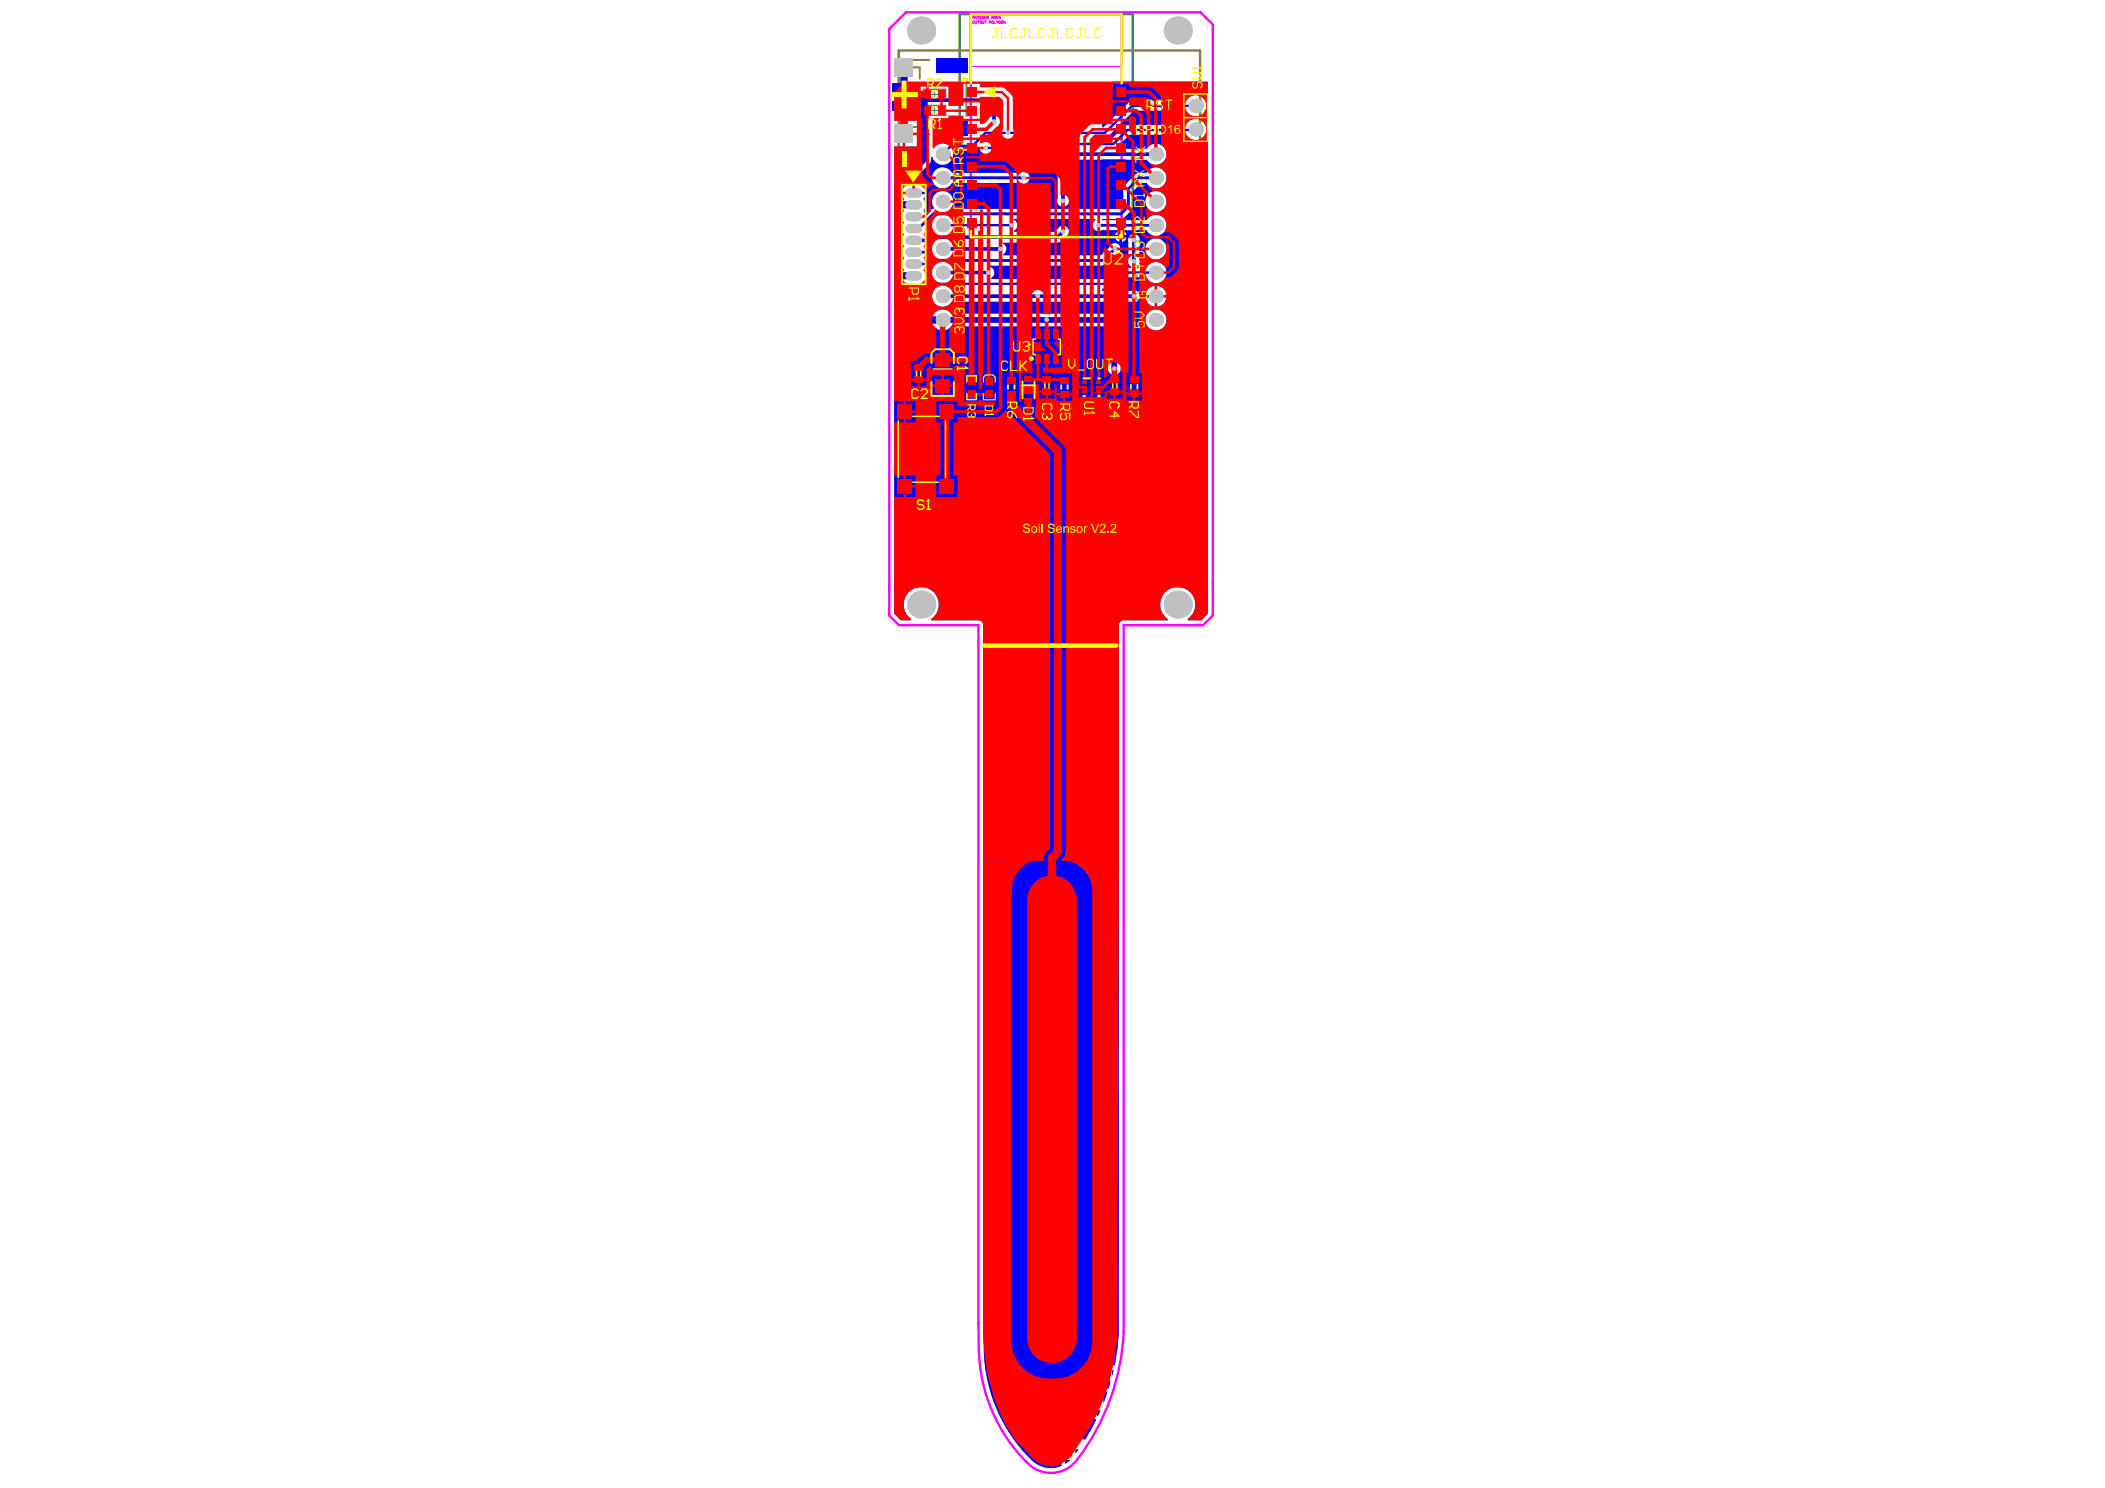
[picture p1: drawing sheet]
<svg xmlns="http://www.w3.org/2000/svg" width="297mm" height="210mm" viewBox="0 0 297 210" stroke-linecap="round" stroke-linejoin="round" font-family="sans-serif">
<g fill="none" stroke="#008000" stroke-width=".14">
<path d="M130.3 12.6h3.1v1.4h-3.1zM130.3 14.9h3.1v1.4h-3.1zM131.2 15.6h1.3M131.2 13.3h1.3M131.9 12.7v1.2M131.9 15v1.2M147.3 17.7h.7M147.6 17.4v.6M142 53h1.4v3.2h-1.4zM142.1 54.6h1.2M142.7 54v1.2M149.5 53h1.4v3.2h-1.4z"/>
<path d="M149.6 54.6h1.2M150.2 54v1.2M159.3 53h1.5v3.1h-1.5zM159.4 54.6h1.3M160 53.9v1.3"/>
</g>
<path d="M135.4 2h24.4v31.4h-24.4z" fill="none" stroke="#008000" stroke-width=".33"/>
<g fill="none" stroke="#f0f" stroke-width=".14">
<path d="M130.8 12.7h2.2v1.2h-2.2zM130.8 15h2.2v1.2h-2.2zM136.9 2h21.4v7.4h-21.4zM137.3 2.6l.1-.3 .1 .3M137.3 2.5h.2M137.5 3h-.2v.2h.2M137.6 3l.1 .3 .1-.1v-.2M137.8 2.3v.3l-.2-.3v.3M137.9 2.3h.3M137.9 3h.3M138 2.3v.3M138 3v.3"/>
<path d="M138.3 2.5h.1M138.3 3h.2l-.1 .3-.1-.1zM138.5 2.3h-.2v.3h.2M138.6 3l.1 .3 .1-.1v-.2M138.8 2.3v.3l-.2-.3v.3M138.9 3h.3M139.1 3v.3M139.2 2.3v.3l-.3-.3v.3M139.3 2.5h.2M139.3 2.6l.1-.3 .1 .3M139.6 3.2l.2-.1v-.1h-.2v.3M139.9 2.5h.3"/>
<path d="M139.9 2.6l.2-.3 .1 .3M139.9 3h.3l-.1 .3-.2-.1zM140.3 2.5h.1l.1-.1-.2-.1v.3M140.3 3v.3h.2M140.4 2.5l.1 .1M140.6 2.5h.1M140.6 3l.1 .1M140.7 3.1v.2M140.8 2.3h-.2v.3h.2M140.8 3l-.1 .1M140.9 2.5h.3M140.9 2.6l.2-.3 .1 .3"/>
<path d="M141.2 3h-.3l.1 .3 .2-.1v-.1h-.1M141.3 3h.2l-.1 .3-.1-.1zM141.8 3v.3l-.2-.3v.3M142.1 53.5h1.2v2.2h-1.2zM149.6 53.5h1.2v2.2h-1.2zM153.2 55.1h-.3v.3h.3M153.2 53.8h-.3v.3h.3M153.2 54.5h-.3v.3h.3M154.9 55.1h.3v.3h-.3zM154.9 53.8h.3v.3h-.3zM154.9 54.5h.3v.3h-.3zM154.9 53.8v-.3h-1.7v2.2h1.7v-.3"/>
<path d="M154.9 54.1v1M159.4 53.4h1.3v2.3h-1.3z"/>
<circle cx="153.6" cy="54" r=".2"/>
</g>
<path d="M125.5 4h.1M125.5 4v82.8l1.3 1.4h11.3v98.4M127.8 1.8h.1M127.8 1.8l-2.3 2.2M137 2h21.3v31.4h-21.3zM169.4 1.7l-41.6 .1M169.4 1.7h.1M169.4 1.7l1.7 1.8v83.3l-1.3 1.4h-11.2v99.7a31.8 31.8 0 0 1-7.1 18.5 4.6 4.6 0 0 1-6.6-.2M138.1 186.6v3.5M138.1 186.6v.1M138.1 186.7h.1M138.1 190.3a23.2 23.2 0 0 0 6.9 16" fill="none" stroke="#f0f" stroke-width=".33"/>
<path d="M129.8 16.3v1.6h-3.3v1.1h4.6M131.1 8.4h-4.6v1.1h3.3v1.6M136.4 11.1v5.2" fill="none" stroke="#808000" stroke-width=".27"/>
<path d="M126.8 7.1h42.5v75.6h-42.5z" fill="none" stroke="#808000" stroke-width=".33"/>
<path d="M138.9 91.1h18.6" fill="none" stroke="#808000" stroke-width=".66"/>
<g fill="none" stroke="#808000" stroke-width=".14">
<path d="M134.6 34h1.3v.6l-.2 .3h-.9l-.2-.3zM135.3 35.3h.4l.2 .2v.5l-.2 .2h-.2l-.2-.2zM135.3 35.3l-.5 .4-.2 .5M159.8 29.2h.1M159.8 34h1.3v.7l-.2 .2h-.9l-.2-.2zM159.8 27.6h1.3v.7l-.2 .2h-.9l-.2-.2zM159.8 30.7h1.3v.6l-.2 .2h-.9l-.2-.2zM159.8 37.5h1.3v.6l-.2 .2h-.9l-.2-.2zM159.8 20.7v.9M159.8 21.1h1.3M159.8 22l1.3 .9M159.8 29.2h1.3"/>
<path d="M159.8 25.6l1.4 .9M160 32l-.2 .2v.4l.2 .3h.2l.9-.9v.9M160 35.3l-.2 .3v.4l.2 .2h.2M160 29l-.2 .2M160.2 36.2h.1M160.5 36l-.3 .2M160.5 35.8v.2M160.7 24.3v.6l-.2 .3h-.4l-.3-.3v-.6h1.4M160.7 24.7l.5 .5M160.9 35.3l.2 .3v.4l-.2 .2h-.2l-.2-.2M161.1 29v.4M161.1 39.4h-1.3l.7-.6v.9"/>
<path d="M161.1 22l-1.3 .9M161.2 25.6l-1.4 .9M159.8 45.6h.9l.4 .4-.4 .5h-.9M160.4 41.9v.4h.4l.3-.2v-.5l-.3-.2h-.8l-.3 .2v.5l.3 .2M160.9 44.3l.2 .2v.4l-.2 .2h-.4l-.3-.2 .3-.6h-.7v.8"/>
</g>
<path d="M127.2 21.2h.7v2.3h-.7z" fill="#808000"/>
<path d="M126.9 10.3h1.1M127.4 9.8v1.1" fill="none" stroke="#808000" stroke-width=".33"/>
<path d="M125.8 13h1.6v-1.6h.7v1.6h1.6v.7h-1.6v1.6h-.7v-1.6h-1.6z" fill="#808000"/>
<g fill="none" stroke="#808000" stroke-width=".14">
<path d="M135.5 19.7v.6l-.2 .2h-.5l-.2-.2v-.6h1.3M134.6 27.3h1.3v.6l-.2 .3h-.9l-.2-.3zM134.6 28.8l.2-.2h.9l.2 .2v.5l-.2 .2h-.9l-.2-.2zM134.6 22.3v.9M134.6 22.7h1.3M134.7 25.5l.3-.2h.8l.2 .2v.5l-.2 .2h-.8l-.3-.2zM134.7 30.7h1.3v.7l-.2 .2h-.8l-.3-.2zM134.7 37.3h1.3v.6l-.2 .2h-.8l-.3-.2zM134.7 38.6v.9h.3l.8-.9h.2M135.4 24v.9M135.5 20.1l.4 .4M135.7 21l.2 .2v.4l-.2 .2h-.2l-.2-.2v-.4l-.3-.2h-.2l-.2 .2v.4l.2 .2"/>
<path d="M135.8 32l.2 .2v.5l-.2 .2h-.4l-.2-.2 .2-.7h-.7v.9M136 24h-.8l-.5 .4 .5 .5h.8M134.7 40.3h1.3v.7l-.2 .2h-.8l-.3-.2zM134.7 44.8h.9l.4 .4-.4 .4h-.9M135 43.4l-.3 .3v.4l.3 .2h.2M135 46.1l-.3 .2v.4l.3 .3h.2M135.2 44.3h.1M135.2 47h.1M135.4 41.8l.2-.2h.2l.2 .2v.5l-.2 .2h-.2l-.2-.2M135.4 41.8l-.2-.2h-.2l-.3 .2v.5l.3 .2h.2l.2-.2M135.4 41.8v.5M135.4 43.9v.2"/>
<path d="M135.4 46.5v.2M135.4 44.1l-.2 .2M135.4 46.7l-.2 .3M135.8 43.4l.2 .3v.4l-.2 .2h-.2l-.2-.2M135.8 46.1l.2 .2v.4l-.2 .3h-.2l-.2-.3"/>
</g>
<path d="M127.4 16.4v1.1" fill="none" stroke="#808000" stroke-width=".33"/>
<g fill="#00f">
<path d="M150.1 206.1l.2-.1h.8l-.8 .5v-.3z"/>
<path d="M152.7 203.7l.1-.2-.1 .3z"/>
<path d="M151.7 204.5l.1-.1 .4 .1-.5 .6z"/>
<path d="M154.7 198.7h.2l.4 .3-.4 .8-.2-.2z"/>
<path d="M155.8 196.3l.5 .1-.6 1.6v-1.5z"/>
<path d="M157.2 193.1l-.3 1.3v-1z"/>
<path d="M127.4 18.9h.3v1.8h1.7v1.3l-3.1 3.1-.1-.1v-4.3h1.2z"/>
<path d="M138.7 120.7h19.2v67.3l-.2 2.2-.4 2.4-.5 .2-.3 .3-.1 .3v1l.3 .4-.2 1.1a.86 .86 0 0 0-1.3 .8v1.4l-.1 .1h-.2a.57 .57 0 0 0-.7 .5l.1 1.1 .4 .5-1.6 2.8h-.4a.84 .84 0 0 0-.5 .7l-.2 .1a.64 .64 0 0 0-.8 .6l.1 .8-.1 .2a1.6 1.6 0 0 0-1.3 .1 .78 .78 0 0 0-.1 1v.2a4 4 0 0 1-4.5-1.1 22.5 22.5 0 0 1-6.5-15.6z"/>
<path d="M127.7 39.9h.1a2.64 2.64 0 0 0 2.5-.2l.2-.1a2.01 2.01 0 0 0 1.3 1.1v.1a1.52 1.52 0 0 0 .3 2.2 1.52 1.52 0 0 0 2.2-.4h24.7v4.4h11.5v39.5l-1 1h-1.9v-.2a2.48 2.48 0 0 0 .5-3.7 2.48 2.48 0 0 0-3.8 0 2.48 2.48 0 0 0 .5 3.7l-.1 .2h-6.1a.68 .68 0 0 0-.7 .7v33.2h-18.9v-.4l-.3-.3v-32.5a.68 .68 0 0 0-.6-.7h-6.7v-.2a2.48 2.48 0 0 0 .5-3.7 2.48 2.48 0 0 0-3.8 0 2.48 2.48 0 0 0 .5 3.7l-.1 .2h-1.4l-.9-1v-42.1h.1l1.5 1.4 .5 .3h3.6a1.48 1.48 0 0 0 2.3-.1h21.5l.6 .7v5.3a.91 .91 0 0 0 .9 .9 .91 .91 0 0 0 1-.9l-.1-5.9-.2-.4-1.2-1.2-.4-.2-22.1-.1a1.48 1.48 0 0 0-2.3-.1h-3l-1.2-1.3z"/>
<path d="M142.7 30.9h11.9v.1a.83 .83 0 0 0-.3 1.2 .83 .83 0 0 0 1.1 .3h2.2l.1 .1-.3 .6h.8v.1h.1v.8l.5-.2h.2v3.9h-1.5l-1.6 1.6h-16v-.2a.86 .86 0 0 0 .4-1 .86 .86 0 0 0-.8-.6l.1-.1h16.1l.5-.3 1.3-1.3a.84 .84 0 0 0 .4-1.4 .84 .84 0 0 0-1.4 .4l-1.1 1.1h-13.8l-.1-.1a.84 .84 0 0 0 .5-1 .84 .84 0 0 0-.8-.6l8-.1a1.86 1.86 0 0 0 1.1-.7 .84 .84 0 0 0 .3-1.4 .84 .84 0 0 0-1.4 .3l-.3 .3h-5.8v-.2a.84 .84 0 0 0 .5-.9 .84 .84 0 0 0-.9-.7zM157.4 33.5a.76 .76 0 0 0 .6 .6v-.6z"/>
<path d="M157 11.5h13.5v37.3l-.5 .6h-11.8l-.1-3.3-.2-.4-1.2-1.2a1.27 1.27 0 0 0-1.2-.3v-1.6h4.2a.84 .84 0 0 0 1.2-.8 .84 .84 0 0 0-1.2-.8h-4.2v-.3h1l1.6-1.6h3.7a1.5 1.5 0 0 0 2.3 .5 1.5 1.5 0 0 0 0-2.3 1.5 1.5 0 0 0-2.3 .5h-1.4v-.2a.81 .81 0 0 0 .4-1.1v-2.3a.84 .84 0 0 0-.8-1.2 .84 .84 0 0 0-.8 1.2v2.3a.81 .81 0 0 0 .4 1.1v.2h-2.1l-1.6 1.6h-.4v-1.9l.4-.1 .3-.2 1.3-1.3a.84 .84 0 0 0 .4-1.4 .84 .84 0 0 0-1.4 .4l-.8 .8h-.2v-3.2h2.1l.1 .1-.3 .6h1.6l-.2-.5-.3-.2h3.3a1.5 1.5 0 0 0 2.3 .4 1.5 1.5 0 0 0 0-2.3 1.5 1.5 0 0 0-2.3 .5h-6.3v-.2h2.7l.5-.2 1.2-1.3v-2.5l1.1-1.1h.8a1.5 1.5 0 0 0 2.3 .5 1.5 1.5 0 0 0 0-2.4 1.5 1.5 0 0 0-2.3 .5h-1.3l-1.8 1.7-.2 .5v2.2l-.6 .7h-2.4v-7h6.3a1.5 1.5 0 0 0 2.3 .4 1.5 1.5 0 0 0 0-2.3 1.5 1.5 0 0 0-2.3 .4h-4.2l-.1-.2 1.9-1.8h8a1.51 1.51 0 0 0 2.3 .4 1.51 1.51 0 0 0-.1-2.3 1.51 1.51 0 0 0-2.3 .6h-8.2l-.5 .2-1.8 1.7h-1.3v-.2h.7l.2-.2 3.6-3.6h7.4a1.51 1.51 0 0 0 2.3 .5 1.51 1.51 0 0 0 0-2.4 1.51 1.51 0 0 0-2.3 .5l-7.9 .1-3.8 3.7-.2-.1v-4l1.6-1.8-.3-.2v-.2zM161.6 28.4a1.5 1.5 0 0 0 3 0 1.5 1.5 0 0 0-3 0zM158.3 33.5v.6a.76 .76 0 0 0 .7-.6zM157.4 33.5a.76 .76 0 0 0 .6 .6v-.6zM161.6 35.1a1.5 1.5 0 0 0 3 0 1.5 1.5 0 0 0-3 0zM163.3 40.3v1.3h1.3a1.45 1.45 0 0 0-1.3-1.3zM162.1 40.7l-.3 .3-.2 .6h1.3v-1.3l-.5 .2zM163.3 42v1.3a1.45 1.45 0 0 0 1.3-1.3zM161.6 42a1.45 1.45 0 0 0 1.3 1.3v-1.3zM161.6 45.1a1.5 1.5 0 0 0 3 0 1.5 1.5 0 0 0-3 0z"/>
<path d="M131.4 22.1h.2a1.52 1.52 0 0 0 1.9 1.1 1.52 1.52 0 0 0 1-1.9h2.7l.5-.2 .4-.4h.2a.82 .82 0 0 0 .3 .9 .82 .82 0 0 0 1 0 1.25 1.25 0 0 0 1.4-.6h9.2v.2a1.98 1.98 0 0 0-1 1.2v5.6a.84 .84 0 0 0 .8 1.2 .84 .84 0 0 0 .8-1.2v-5.3l.2-.2h8v3.4l-.4 .4-.1 .3v2.2l-.6 .7h-23.6l-.1-.2a1.49 1.49 0 0 0-.2-2 1.49 1.49 0 0 0-2 0 1.49 1.49 0 0 0-.2 2l-.1 .2a1.43 1.43 0 0 0-1 .7l-.2-.1-.2-.4a1.21 1.21 0 0 0 0-1.6l.3-.7h-1.7v-.2h-.1v-1.1h-.4l-.1-.2 2.8-2.8a1.17 1.17 0 0 0 .3-1zM132 24a1.5 1.5 0 0 0 .1 2.3 1.5 1.5 0 0 0 2.2-.5h9.7a.84 .84 0 0 0 1.3-.7 .84 .84 0 0 0-1.3-.7h-9.7a1.5 1.5 0 0 0-2.3-.4zM129.1 26.1v1h1.5a1.22 1.22 0 0 0-1.5-1z"/>
</g>
<path d="M128.9 32.2h.7M128.9 35.6h1.8l1.1 1.1M159.2 26.6v2.5l-1 1.1" fill="none" stroke="#00f" stroke-width=".39"/>
<path d="M159.1 18.3l-2 2M128.9 37.2h1.7l.6 .6v1.6l.6 .6M134.2 20.6l-1.2 1.2M139.1 20.9h1M142.8 31.7l-.1 .1M157.8 38.5l-.4 .3" fill="none" stroke="#00f" stroke-width=".33"/>
<path d="M139.7 14.1l.6 .6v2.5M131.7 33.5l-.4 .4M150 32.7l-.8 .8M150.7 21.8l-.7 .6v5.9M160 33.9v3" fill="none" stroke="#00f" stroke-width=".5"/>
<path d="M126.7 26.1v17.2M126.7 38.8v.1M126.7 28.9h.1" fill="none" stroke="#00f" stroke-width="1"/>
<path d="M157.2 46.3v5.7" fill="none" stroke="#00f" stroke-width=".8"/>
<circle cx="127.6" cy="18.9" r=".5" fill="#00f"/>
<path d="M133 38.5h6.5M133 35.1h8.2" fill="none" stroke="#00f" stroke-width=".5"/>
<path d="M142.2 18.7h9.8M157.8 38.5h5.3" fill="none" stroke="#00f" stroke-width=".33"/>
<path d="M156 45.1l1.2 1.2" fill="none" stroke="#00f" stroke-width=".8"/>
<path d="M155 31.8h8.1M160.7 25.1h2.4" fill="none" stroke="#00f" stroke-width=".39"/>
<path d="M127.6 9.5v2.9M126.7 28.9h2.2M126.7 38.9h2.2M130.4 22.4l-3.7 3.7M126.7 43.3l1.8 1.8" fill="none" stroke="#00f" stroke-width="1"/>
<circle cx="127.6" cy="9.5" r=".5" fill="#00f"/>
<path d="M127.6 12.4h1l1.8 1.7v8.3M127.6 15v3.9M128.5 45.1h4.5" fill="none" stroke="#00f" stroke-width="1"/>
<path d="M142.2 18.7h-3.1l-1.9 1.9h-3M159.1 18.3h9.6M168.7 14.9h-9l-3.8 3.8h-7.5M133 31.8h9.7M157.1 20.3h-16.4l-.6 .6M157.4 38.8l-1.2 1.2h-24.4" fill="none" stroke="#00f" stroke-width=".33"/>
<path d="M133 25.1h11.5M157.3 35.1l-1.6 1.6h-23.9M158.2 30.2h-26.5l-2.1 2M160.7 25.1l-1.5 1.5" fill="none" stroke="#00f" stroke-width=".39"/>
<path d="M130.4 14.1h9.3M128.9 33.9h2.4M131.7 33.5h17.5M150.7 21.8h12.4M133 41.8h27" fill="none" stroke="#00f" stroke-width=".5"/>
<path d="M133 45.1h23" fill="none" stroke="#00f" stroke-width=".8"/>
<path d="M142.4 91.6h12.6v15.2h-12.6z" fill-rule="evenodd" fill="#00f"/>
<g fill="#c0c0c0">
<circle cx="146.4" cy="41.7" r=".33"/>
<circle cx="147.7" cy="45.1" r=".33"/>
<circle cx="144.5" cy="25.1" r=".33"/>
<circle cx="158.2" cy="33.3" r=".33"/>
<circle cx="160" cy="41.8" r=".33"/>
<circle cx="157.3" cy="35.1" r=".33"/>
<circle cx="150" cy="28.3" r=".33"/>
<circle cx="150" cy="32.7" r=".33"/>
<circle cx="160" cy="36.9" r=".33"/>
<circle cx="155" cy="31.8" r=".33"/>
<circle cx="160" cy="33.9" r=".33"/>
<circle cx="140.3" cy="17.2" r=".33"/>
<circle cx="142.2" cy="18.7" r=".33"/>
<circle cx="139.1" cy="20.9" r=".33"/>
<circle cx="142.7" cy="31.8" r=".33"/>
<circle cx="141.2" cy="35.1" r=".33"/>
<circle cx="139.5" cy="38.5" r=".33"/>
<circle cx="157.2" cy="52" r=".33"/>
<circle cx="168.7" cy="18.3" r="1"/>
<circle cx="168.7" cy="14.9" r="1"/>
</g>
<path d="M128.4 35.6h1.1M128.4 32.2h1.1M128.4 27.2h1.1" fill="none" stroke="#c0c0c0" stroke-width="1.3"/>
<g fill="#c0c0c0">
<circle cx="133" cy="35.1" r=".99"/>
<circle cx="133" cy="21.8" r=".99"/>
</g>
<path d="M128.4 38.9h1.1M128.4 30.6h1.1M128.4 28.9h1.1M128.4 33.9h1.1" fill="none" stroke="#c0c0c0" stroke-width="1.3"/>
<g fill="#c0c0c0">
<path d="M126.2 17.6h2.7v2.6h-2.7z" fill-rule="evenodd"/>
<path d="M126.2 8.2h2.7v2.6h-2.7z" fill-rule="evenodd"/>
</g>
<g fill="#c0c0c0">
<circle cx="133" cy="45.1" r=".99"/>
<circle cx="133" cy="41.8" r=".99"/>
<circle cx="133" cy="31.8" r=".99"/>
<circle cx="133" cy="28.4" r=".99"/>
<circle cx="133" cy="25.1" r=".99"/>
<circle cx="166.2" cy="85.3" r="1.97"/>
</g>
<path d="M128.4 37.2h1.1" fill="none" stroke="#c0c0c0" stroke-width="1.3"/>
<g fill="#c0c0c0">
<circle cx="133" cy="38.5" r=".99"/>
<circle cx="166.2" cy="4.3" r="1.97"/>
<circle cx="163.1" cy="35.1" r=".99"/>
<circle cx="163.1" cy="21.8" r=".99"/>
<circle cx="130" cy="85.3" r="1.97"/>
<circle cx="163.1" cy="41.8" r=".99"/>
<circle cx="163.1" cy="45.1" r=".99"/>
<circle cx="163.1" cy="28.4" r=".99"/>
<circle cx="163.1" cy="31.8" r=".99"/>
<circle cx="163.1" cy="25.1" r=".99"/>
<circle cx="130" cy="4.3" r="1.97"/>
<circle cx="163.1" cy="38.5" r=".99"/>
</g>
<g fill="#00f">
<path d="M125.9 14.4h3.3v1.3h-3.3z" fill-rule="evenodd"/>
<path d="M125.9 11.7h3.3v1.3h-3.3z" fill-rule="evenodd"/>
<path d="M132.2 17.1h4.4v2.1h-4.4z" fill-rule="evenodd"/>
<path d="M132.2 8.2h4.4v2.1h-4.4z" fill-rule="evenodd"/>
</g>
<g fill="#f00">
<path d="M142.4 123.2l.4-.4h.5l-.9 2.2z"/>
<path d="M142.1 121.2h4.2l-.9 .4v-.2l.2-.1h-.3l-.4 .4-.5 .3-2.3 2z"/>
<path d="M151 121.2l6.9 .2-.3 67.7a35.1 35.1 0 0 1-2.6 10l-1.7 3.1-2.2 3.4-1.5 1a3.7 3.7 0 0 1-3.8-.8l-1.1-1.1a16.4 16.4 0 0 1-4-6.5l-.4-.9-1-3.4-.4-2.7-.2-2.6h3.9v1.9l.3 .3v.5l.5 .5v.5l.9 .8v.2h.1l.7 .7h.3a6.7 6.7 0 0 0 6.9-.5l1.3-1.7 .5-1.5 .2-1.5v-63.8l-.5-1.3-.8-1.4-1-.5z"/>
<path d="M157.4 11.6h13.1v38.8h-9.7v-8.3l.1-.3-.1-.4v-4.2a.84 .84 0 0 0-.8-1.2 .84 .84 0 0 0-.8 1.2v4.2v.4v.3v8.3h-3.4v-15.5l.1-.1 .7 .7a.8 .8 0 0 0 1.1 .3h4.1a1.49 1.49 0 0 0 2.1 .6 1.49 1.49 0 0 0 .5-2.1v-.2h.2l.4 .4v2.9l-.4 .4h-.2a1.5 1.5 0 0 0-2.2-.5 1.5 1.5 0 0 0 0 2.3 1.5 1.5 0 0 0 2.2-.5h.5a2.23 2.23 0 0 0 1.4-1.2v-3.7a2.23 2.23 0 0 0-1.2-1.4h-.7l-.1-.2a1.49 1.49 0 0 0-.3-2.1 1.49 1.49 0 0 0-2.1 .4h-.2v-1.5l.2-.1a1.5 1.5 0 0 0 2.6-.4 1.5 1.5 0 0 0-1.8-1.9l-.7-.6 .2-.2a1.5 1.5 0 0 0 2.4-.8 1.5 1.5 0 0 0-1.9-1.8l-.4-.4 .1-.1a1.5 1.5 0 0 0 2-.6 1.5 1.5 0 0 0-.5-2v-6.6a2.66 2.66 0 0 0-1.5-1.6l-3.1-.1v-.4h-1.9zM167.2 14.9a1.52 1.52 0 0 0 3 0 1.52 1.52 0 0 0-3 0zM167.2 18.3a1.52 1.52 0 0 0 3 0 1.52 1.52 0 0 0-3 0zM163.3 40.3v1.3h1.3a1.45 1.45 0 0 0-1.3-1.3zM162.1 40.7l-.3 .3-.2 .6h1.3v-1.3l-.5 .2zM163.3 42v1.3a1.45 1.45 0 0 0 1.3-1.3zM161.6 42a1.45 1.45 0 0 0 1.3 1.3v-1.3zM161.6 45.1a1.5 1.5 0 0 0 3 0 1.5 1.5 0 0 0-3 0z"/>
<path d="M126.2 13l1.6-1.5h41.6l1.1 1v9.8h-5.9v-.2a1.49 1.49 0 0 0-.7-1.6l-.1-6.8a2.66 2.66 0 0 0-1.7-1.5h-2.8v-.4h-2.3v2.3h2.3v-.4h2.5l.5 .6v6.2l-.3 .3-.2-.1v-4.6a2.17 2.17 0 0 0-2.5-1.3v-.3h-2.3v2.3h2.3v-.4h.7l.3 .3v2.4l-.2 .1-.8-.8v-1.3h-2.3v.4l-3.1 .1-1.3 1.3-.2 .5v33.9h-.2v2.7h1.7v-2.7h-.1v-33.6l.7-.7h2.5v.4h1.3l.2 .2-.1 .1h-1.4v.5h-1.2l-1.3 1.2-.2 .5v9.4l-.1 .5 .1 .5v21h-.1v2h1.7l.2-.1 .1 .1v-.2h2.2v-2.5h-.2a1.09 1.09 0 0 0-1-1.5 .91 .91 0 0 0-.9 .9l-.1 1.1-.2 .2h-.2v-18.4l.1-.1 .8 .9a.81 .81 0 0 0 1 .1h1.3v11.2h.2v5.6h-.3v2.8h2.2v-2.8h-.3v-5.6h9.7v39.5l-1 1h-1.9v-.2l.4-.3a2.48 2.48 0 0 0-.2-3.6 2.48 2.48 0 0 0-3.6 .4 2.48 2.48 0 0 0 .6 3.5l-.1 .2h-6.1a.68 .68 0 0 0-.7 .7v33.2h-8.1l-.1-.1 .5-.6 .2-.5v-56.6l-.1-.3-.2-.4-4.1-4.1v-1.4h.2v-1.8h-2.1v1.1h-.2l-.1-.1v-4h-.3v-20.4a.75 .75 0 0 0 0-.8v-6.3h.1a.83 .83 0 0 0 1.3 .7h3.3l.1 .1v18.4l-.2 .1-.9-.2v-2.1a.84 .84 0 0 0-.8-1.2 .84 .84 0 0 0-.7 1.2l-.1 6.2h1.3a1.08 1.08 0 0 0 .6 1.1l-.1 .1h-1.8v2.3h.1v.8h-1.6v1.8h2.1v-.2h.4v.9h2.2v-.8l.3-.1v1.2h2.2v-2.8h-2.2v.2h-.3v-.2h-1.6v-.8h.3v-1.1h.4v1.1h1.9v-2.3h-.1l-1-1.1 .1-.1h1v-2.3h-.2v-12.4l.2-.1a.83 .83 0 0 0 .8-.3 .83 .83 0 0 0 .2-.9v-3.6a.84 .84 0 0 0-.2-.9 .84 .84 0 0 0-.8-.3l-.2-.1v-1.8a1.53 1.53 0 0 0-1.1-1.2h-3.6l-.1-.1a.84 .84 0 0 0-1.2 .8h-.1l-.1-.8-.2-.3-1.3-1.2-3.6-.1v-.4h-2v-.3h2v-.4h.3a.84 .84 0 0 0 1.3-.7 .84 .84 0 0 0-1.3-.7h-.3v-.5h-2.4v.5a1.39 1.39 0 0 0-.9 1.7h-.2l-.3-.3a1.49 1.49 0 0 0-1.1-1.3 1.49 1.49 0 0 0-1.6 .7l-.2-.1v-4.2h2.2v-.4h2.1v.5h2.4v-2.3h-2.4v.4h-2.1v-2.7h-2.7v1.1h-.2v.2h-1v3.2h.3v7.8l.2 .5 .5 .6 .3 .2h.5l.1 .2-.1 .1-.5 .2-.5 .5-.2-.2a1.28 1.28 0 0 0-1.4-.5v1.1h-.2v.2h-1.6l.3 .7a1.19 1.19 0 0 0 0 1.6 1.19 1.19 0 0 0 0 1.7 1.19 1.19 0 0 0 0 1.7 1.19 1.19 0 0 0 0 1.6 1.19 1.19 0 0 0 0 1.7 1.19 1.19 0 0 0 0 1.7 1.17 1.17 0 0 0-.3 1.3 1.17 1.17 0 0 0 1.1 .7 1.84 1.84 0 0 0 2.1-.6 1.2 1.2 0 0 0-.2-1.4 1.19 1.19 0 0 0 0-1.7 1.19 1.19 0 0 0 0-1.7 1.19 1.19 0 0 0 0-1.6 1.19 1.19 0 0 0 0-1.7l.1-.2h.3a2.24 2.24 0 0 0 1.2-1.4v-.2l.1-.1a1.48 1.48 0 0 0 2.4-.4h.8h.2l.4-.3h.1v1.1h2.4v-.4h.2l.2 .2v8.4l-.1 .4 .1 .3v14h-.1v2l-.1 .1h-.4v-2.1h-.1v-20.3h.3v-2.3h-2.4v2.3h.3v17.3h-1.6v-.5h-.7v-3a1.49 1.49 0 0 0 .2-2.2 1.49 1.49 0 0 0-2.2 0 1.49 1.49 0 0 0 .2 2.2v3h-.6v.5h-.7l-.5 .1-1 1h-.8v2.5h2.2v-1.3l.5-.5h.3v.5h3.1v-.5h1.6v1.2h-.1v3.8h2l.1-.2h.4v.2h1.8v.6l-.1 .1h-5.2v-.7h-3v3h.6v7.5h-.6v3h3v-3h-.6v-7.5h.6v-.8h5.5l.6-.2 .6-.7h.2l6.2 6.2v55.6l-.5 .5a1.39 1.39 0 0 0-.4 1.2h-8.6v-33.2a.68 .68 0 0 0-.6-.7h-6.7v-.2a2.48 2.48 0 0 0 .5-3.7 2.48 2.48 0 0 0-3.8 0 2.48 2.48 0 0 0 .5 3.7l-.1 .2h-1.4l-.9-1v-16.4h1.3v-3h-1.3v-7.5h1.3v-3h-1.3v-35.9h1.2v-3.7h-1.2zM129.9 12.2v.9h.8v-.9zM167.2 14.9a1.52 1.52 0 0 0 3 0 1.52 1.52 0 0 0-3 0zM135.9 17.1v2.3h2.4v-.4l1.2-.1 1.1-1a.84 .84 0 0 0 .3-1.3 .84 .84 0 0 0-1.4 .3l-.6 .6h-.6v-.4zM127.7 17v1.7h1.7v-1.7zM135.9 11.8v2.3h2.4v-.4h2.8l.5 .5v4.1a.84 .84 0 0 0 .6 1.3 .84 .84 0 0 0 .7-1.3v-4.4a2.42 2.42 0 0 0-1.3-1.5l-3.3-.1v-.5zM167.2 18.3a1.52 1.52 0 0 0 3 0 1.52 1.52 0 0 0-3 0zM127.7 19v1.7h1.7v-1.7zM127.6 26.4l-.3 .7h1.5v-1a1.38 1.38 0 0 0-1.2 .3zM131.5 31.8a1.5 1.5 0 0 0 3 0 1.5 1.5 0 0 0-3 0zM131.5 35.1a1.5 1.5 0 0 0 3 0 1.5 1.5 0 0 0-3 0zM131.5 38.5a1.5 1.5 0 0 0 3 0 1.5 1.5 0 0 0-3 0zM131.5 41.8a1.5 1.5 0 0 0 3 0 1.5 1.5 0 0 0-3 0zM133.2 53v1.2h1.4v-1.2zM131.5 53v1.2h1.4v-1.2zM129.8 53.7v.8h.9v-.8zM128.5 53.7v.8h1v-.8zM133.2 54.6v1.2h1.4v-1.2zM131.5 54.6v1.2h1.4v-1.2zM155.2 55.4v.6h.7v-.6zM154.2 55.4v.6h.7v-.6zM157.5 55.4v.8h.9v-.8zM156.2 55.4v.8h.9v-.8zM147.9 55.4v.8h.9v-.8zM146.6 55.4v.8h1v-.8zM160.2 55.7v.8h.9v-.8zM158.9 55.7v.8h1v-.8zM150.4 55.7v.8h.9v-.8zM149.1 55.7v.8h.9v-.8zM127.9 56.6v1.3h1.3v-1.3zM127.9 58.2v1.4h1.3v-1.4zM127.9 67.1v1.3h1.3v-1.3zM127.9 68.8v1.3h1.3v-1.3z"/>
</g>
<g fill="none" stroke="#f00" stroke-width=".33">
<path d="M132.9 13.3v2.2M132.9 15.6h4.2M137.1 13h4.2l.9 .9v4.8M133 21.8h.7l1 1v3.4l-.6 .6h-2.4l-.5 .5v2.5l-.8 .8h-1.5M137.1 23.6v.2M137.1 26.1v.3M139.1 20.9h-3.1l-.3 .3v6.7l-.5 .5h-2.2M144.5 25.1h4l.4 .5v21.5M158.2 26.1h.3l2.6 2.6v4.1l.6 .7h3.2l.8 .7v3.5l-.8 .8h-1.8M142.6 123.2v65.6M145.1 127v61.8M151.8 127v61.8"/>
<path d="M154.3 126.2v62.6M147.6 194.6h1.7"/>
</g>
<path d="M130.9 15.6v8.9l.5 .6h2.3l.1 .1M158.2 20.9h-2.1l-1.1 1v31.9M158.2 23.5h-1.5l-.4 .4v10.3l.9 .9h5.9M163.1 28.4l-3.2-3.2v-5.3l-1.7-1.7h-4l-1.1 1.2v34.5M137.1 55.6h2.5M145.1 53.5h5M146.4 50.7v2.8M147.7 53.5h.1M150.2 53.6v.1M157.3 53.5h-.6l-1 1.1h-.7" fill="none" stroke="#f00" stroke-width=".39"/>
<path d="M137.1 31.4v22.4M133 45.1v5.6M133.6 58.1v10.5M137.1 50.7h-6.3l-1.2 1.2M145.1 56.5v3M157.2 52l.1 1.5" fill="none" stroke="#f00" stroke-width=".8"/>
<g fill="none" stroke="#f00" stroke-width=".5">
<path d="M140.3 17.2l-1.1 1h-2.1M158.2 15.6h2.1l.8 .8v6.6l2 2.1M158.2 13h3.9l1 .9v7.9M137.1 28.8h1.7l.7 .6v24.4M137.1 23.5h4.5l1.1 1.1v29M137.1 26.1h3.5l.6 .7v30.7l-.6 .6h-7M150 28.3v4.4M158.2 28.8h.5l1.3 1.2v3.9M158.2 21.2h.2M160 36.9v16.6M146.4 41.7v5.4M147.7 45.1v3.4l1.2 1.3v.9"/>
<path d="M159.9 53.5v.1"/>
</g>
<path d="M142.7 55.8v1.3l6.6 6.5v56.6l-.9 .8v2.7" fill="none" stroke="#f00" stroke-width="1.2"/>
<path d="M153.1 54.6h-.9l-.9 1h-1.1" fill="none" stroke="#f00" stroke-width=".37"/>
<path d="M130.8 13.3h-2.5l-.7 .8v4.8M158.2 31.5v1.8M158.2 31.4l.1 .1" fill="none" stroke="#f00" stroke-width="1"/>
<path d="M148.4 123.7v4.6" fill="none" stroke="#f00" stroke-width="1.3"/>
<g fill="#f00">
<path d="M154.9 53.6h.2v.5h-.2z" fill-rule="evenodd"/>
<path d="M157.5 121.2h.2v.6h-.2z" fill-rule="evenodd"/>
<path d="M146 125.2h4.6v2.6h-4.6z" fill-rule="evenodd"/>
<path d="M146.4 186.6h4.6v4.2h-4.6z" fill-rule="evenodd"/>
<path d="M144.2 93.5h3.3v12.9h-3.3z" fill-rule="evenodd"/>
<path d="M153.5 90.2h4.2v31.6h-4.2z" fill-rule="evenodd"/>
<path d="M145.1 127h6.7v61.1h-6.7z" fill-rule="evenodd"/>
<path d="M151 93.6h3.6v12.6h-3.6z" fill-rule="evenodd"/>
<path d="M138.7 121.4h3.9v67.2h-3.9z" fill-rule="evenodd"/>
</g>
<path d="M145.1 127a3.3 3.3 0 0 1 3.3-3.3 3.3 3.3 0 0 1 3.4 3.3M145.4 121.4a4.6 4.6 0 0 0-2.8 4.6M150.9 121.3a4.6 4.6 0 0 1 3.4 4.9M142.6 188.8a5.4 5.4 0 0 0 5 5.8M145.1 188.8a3.3 3.3 0 0 0 3.3 3.3 3.3 3.3 0 0 0 3.4-3.3M154.3 188.8a5.4 5.4 0 0 1-5 5.8" fill="none" stroke="#f00" stroke-width=".33"/>
<circle cx="148.4" cy="126.5" r=".84" fill="none" stroke="#f00" stroke-width="1.7"/>
<g fill="none" stroke="#f00" stroke-width="1.3">
<path d="M145.8 127a2.67 2.67 0 0 1 2.6-2.7 2.67 2.67 0 0 1 2.7 2.7"/>
<circle cx="148.4" cy="127" r="2.67"/>
<circle cx="148.4" cy="188.8" r="2.67"/>
</g>
<g fill="#c0c0c0">
<circle cx="146.4" cy="41.7" r=".33"/>
<circle cx="147.7" cy="45.1" r=".33"/>
<circle cx="144.5" cy="25.1" r=".33"/>
<circle cx="158.2" cy="33.3" r=".33"/>
<circle cx="160" cy="41.8" r=".33"/>
<circle cx="157.3" cy="35.1" r=".33"/>
<circle cx="150" cy="28.3" r=".33"/>
<circle cx="150" cy="32.7" r=".33"/>
<circle cx="160" cy="36.9" r=".33"/>
<circle cx="155" cy="31.8" r=".33"/>
<circle cx="160" cy="33.9" r=".33"/>
<circle cx="140.3" cy="17.2" r=".33"/>
<circle cx="142.2" cy="18.7" r=".33"/>
<circle cx="139.1" cy="20.9" r=".33"/>
<circle cx="142.7" cy="31.8" r=".33"/>
<circle cx="141.2" cy="35.1" r=".33"/>
<circle cx="139.5" cy="38.5" r=".33"/>
<circle cx="157.2" cy="52" r=".33"/>
<circle cx="168.7" cy="18.3" r="1"/>
<circle cx="168.7" cy="14.9" r="1"/>
</g>
<path d="M128.4 35.6h1.1M128.4 32.2h1.1M128.4 27.2h1.1" fill="none" stroke="#c0c0c0" stroke-width="1.3"/>
<g fill="#c0c0c0">
<circle cx="133" cy="35.1" r=".99"/>
<circle cx="133" cy="21.8" r=".99"/>
</g>
<path d="M128.4 38.9h1.1M128.4 30.6h1.1M128.4 28.9h1.1M128.4 33.9h1.1" fill="none" stroke="#c0c0c0" stroke-width="1.3"/>
<g fill="#c0c0c0">
<path d="M126.2 17.6h2.7v2.6h-2.7z" fill-rule="evenodd"/>
<path d="M126.2 8.2h2.7v2.6h-2.7z" fill-rule="evenodd"/>
</g>
<g fill="#c0c0c0">
<circle cx="133" cy="45.1" r=".99"/>
<circle cx="133" cy="41.8" r=".99"/>
<circle cx="133" cy="31.8" r=".99"/>
<circle cx="133" cy="28.4" r=".99"/>
<circle cx="133" cy="25.1" r=".99"/>
<circle cx="166.2" cy="85.3" r="1.97"/>
</g>
<path d="M128.4 37.2h1.1" fill="none" stroke="#c0c0c0" stroke-width="1.3"/>
<g fill="#c0c0c0">
<circle cx="133" cy="38.5" r=".99"/>
<circle cx="166.2" cy="4.3" r="1.97"/>
<circle cx="163.1" cy="35.1" r=".99"/>
<circle cx="163.1" cy="21.8" r=".99"/>
<circle cx="130" cy="85.3" r="1.97"/>
<circle cx="163.1" cy="41.8" r=".99"/>
<circle cx="163.1" cy="45.1" r=".99"/>
<circle cx="163.1" cy="28.4" r=".99"/>
<circle cx="163.1" cy="31.8" r=".99"/>
<circle cx="163.1" cy="25.1" r=".99"/>
<circle cx="130" cy="4.3" r="1.97"/>
<circle cx="163.1" cy="38.5" r=".99"/>
</g>
<g fill="#f00">
<path d="M130.4 12.7h.9v1.2h-.9z" fill-rule="evenodd"/>
<path d="M136.6 53.3h1v1h-1z" fill-rule="evenodd"/>
<path d="M139.1 53.3h1v1h-1z" fill-rule="evenodd"/>
<path d="M144.6 56.1h1.1v.8h-1.1z" fill-rule="evenodd"/>
<path d="M144.6 53.1h1.1v.8h-1.1z" fill-rule="evenodd"/>
<path d="M147.1 53.1h1.2v.9h-1.2z" fill-rule="evenodd"/>
<path d="M147.3 50h.8v1.3h-.8z" fill-rule="evenodd"/>
<path d="M149.6 53.1h1.2v1h-1.2z" fill-rule="evenodd"/>
<path d="M152.7 54.4h.7v.4h-.7z" fill-rule="evenodd"/>
<path d="M152.7 53.8h.7v.4h-.7z" fill-rule="evenodd"/>
<path d="M154.7 53.8h.7v.4h-.7z" fill-rule="evenodd"/>
<path d="M154.7 54.4h.7v.4h-.7z" fill-rule="evenodd"/>
<path d="M130.4 15h.9v1.2h-.9z" fill-rule="evenodd"/>
<path d="M136.6 55.1h1v1h-1z" fill-rule="evenodd"/>
<path d="M136.4 30.7h1.4v1.3h-1.4z" fill-rule="evenodd"/>
<path d="M136.4 28.1h1.4v1.3h-1.4z" fill-rule="evenodd"/>
<path d="M136.4 25.5h1.4v1.3h-1.4z" fill-rule="evenodd"/>
<path d="M136.4 22.8h1.4v1.4h-1.4z" fill-rule="evenodd"/>
<path d="M136.4 20.2h1.4v1.3h-1.4z" fill-rule="evenodd"/>
<path d="M136.4 17.6h1.4v1.3h-1.4z" fill-rule="evenodd"/>
<path d="M136.4 15h1.4v1.3h-1.4z" fill-rule="evenodd"/>
<path d="M136.4 12.3h1.4v1.3h-1.4z" fill-rule="evenodd"/>
<path d="M139.1 55.1h1v1h-1z" fill-rule="evenodd"/>
<path d="M147.1 54.8h1.2v.9h-1.2z" fill-rule="evenodd"/>
<path d="M147.3 46.5h.8v1.3h-.8z" fill-rule="evenodd"/>
<path d="M149.6 55.1h1.2v.9h-1.2z" fill-rule="evenodd"/>
<path d="M152.7 55.1h.7v.4h-.7z" fill-rule="evenodd"/>
<path d="M154.7 55.1h.7v.4h-.7z" fill-rule="evenodd"/>
<path d="M157.5 28.1h1.3v1.3h-1.3z" fill-rule="evenodd"/>
<path d="M157.5 30.7h1.3v1.3h-1.3z" fill-rule="evenodd"/>
<path d="M157.5 17.6h1.3v1.3h-1.3z" fill-rule="evenodd"/>
<path d="M157.5 20.2h1.3v1.3h-1.3z" fill-rule="evenodd"/>
<path d="M157.5 22.8h1.3v1.4h-1.3z" fill-rule="evenodd"/>
<path d="M157.5 25.5h1.3v1.3h-1.3z" fill-rule="evenodd"/>
<path d="M157.5 12.3h1.3v1.3h-1.3z" fill-rule="evenodd"/>
<path d="M157.5 15h1.3v1.3h-1.3z" fill-rule="evenodd"/>
<path d="M129 53.1h1.2v.9h-1.2z" fill-rule="evenodd"/>
<path d="M129 51.4h1.2v.9h-1.2z" fill-rule="evenodd"/>
<path d="M132.4 12.7h.9v1.2h-.9z" fill-rule="evenodd"/>
<path d="M148.6 50h.7v1.3h-.7z" fill-rule="evenodd"/>
<path d="M146.1 50h.7v1.3h-.7z" fill-rule="evenodd"/>
<path d="M156.7 53.1h1.2v.9h-1.2z" fill-rule="evenodd"/>
<path d="M159.4 53.1h1.2v.9h-1.2z" fill-rule="evenodd"/>
<path d="M126.7 67.6h2v2h-2z" fill-rule="evenodd"/>
<path d="M132.6 67.6h2v2h-2z" fill-rule="evenodd"/>
<path d="M132 49.8h2.1v1.8h-2.1z" fill-rule="evenodd"/>
<path d="M132 53.5h2.1v1.8h-2.1z" fill-rule="evenodd"/>
<path d="M132.4 15h.9v1.2h-.9z" fill-rule="evenodd"/>
<path d="M148.6 46.5h.7v1.3h-.7z" fill-rule="evenodd"/>
<path d="M146.1 46.5h.7v1.3h-.7z" fill-rule="evenodd"/>
<path d="M156.7 54.8h1.2v.9h-1.2z" fill-rule="evenodd"/>
<path d="M159.4 55.1h1.2v.9h-1.2z" fill-rule="evenodd"/>
<path d="M126.7 57.1h2v2h-2z" fill-rule="evenodd"/>
<path d="M132.6 57.1h2v2h-2z" fill-rule="evenodd"/>
<path d="M142.1 53.1h1.2v1h-1.2z" fill-rule="evenodd"/>
<path d="M142.1 55.1h1.2v.9h-1.2z" fill-rule="evenodd"/>
</g>
<g fill="#ff0">
<path d="M138.8 13l1.6-.9v1.7z"/>
<path d="M127.7 24.1h2.4l-1.2 1.6z"/>
</g>
<g fill="none" stroke="#ff0" stroke-width=".26">
<path d="M131.6 16h.5M131.6 12.9h.5M131.6 13.8h.5M131.6 15.1h.5M127.3 26.1h3.3v14h-3.3zM142.2 54.3v.6M143.2 54.3v.6M149.7 54.3v.6M150.7 54.3v.6M152.9 55.9h.2M152.9 53.4h.9M155 55.9h.2"/>
<path d="M155 53.4h.2M159.6 54.3v.5M160.5 54.3v.5"/>
</g>
<g fill="none" stroke="#ff0" stroke-width=".2">
<path d="M167.1 13.3h3.3v6.6h-3.3zM167.1 16.6h3.3M126.8 59.4v8M128.8 58.7h3.7M129.3 52.4v.6M129.6 55.1l-.3-.2h-.4l-.2 .2v.9l.2 .2h.4l.3-.2M129.9 52.4v.6M130 55.1l.2-.2h.5l.2 .2v.2l-.9 .9h.9M133.4 59.4v8M135.1 51.7v.5M135.1 52h1.3M135.3 51.3l-.2-.2v-.5l.2-.2h.9l.2 .2v.5l-.2 .2"/>
<path d="M136.2 51.7l.2 .3M136.4 53.9v-.9h1.4v.9M136.4 55.5v.9h1.4v-.9M136.4 52h.1M146.1 47.8h-.3v2.2h.3M147.4 54.1v.6M148 54.1v.6M149.3 47.8h.3v2.2h-.3M157 54.1v.6M157.6 54.1v.6M128.8 68h3.6"/>
</g>
<path d="M137 11.8v-9.8h21.3v9.8M158.3 32.6v.8h-21.3v-.8" fill="none" stroke="#ff0" stroke-width=".33"/>
<g fill="none" stroke="#ff0" stroke-width=".17">
<path d="M131.7 52.1h2.7M138.8 53.9v-.7l.3-.3h1l.3 .3v.7M138.8 55.6v.8h1.6v-.8M143 48.2v1.1l.2 .2h.5l.2-.2v-1.1M144.3 48.4l.3-.2h.4l.2 .2v.2M144.8 48.8h.2M145 48.8l.2 .3v.2l-.2 .2h-.4l-.3-.2M145.2 48.6h.1M145.2 48.6l-.2 .2M147.3 57.8l-.2-.2v-.4l.2-.2h.9l.2 .2v.4l-.2 .2M147.3 58.3l-.2 .2v.4l.2 .3h.2l.3-.3M147.8 58.9l.2 .3"/>
<path d="M147.8 58.7v.2M148 59.2h.1M148.2 58.3l.2 .2v.4l-.2 .3h-.2M149.6 57h1.4v.7l-.3 .2h-.4l-.2-.2v-.7M149.9 58.3l-.3 .2v.5l.3 .2h.4l.2-.2-.2-.7h.7v.9M150.1 57.4l-.5 .5"/>
</g>
<path d="M131.4 51.2v-1.4l.6-.5h2.1l.5 .5v1.4M131.4 53.9v1.9h3.2v-1.9M144.3 53.8v2.4M144.3 54.4h1.7M146 53.8v2.4" fill="none" stroke="#ff0" stroke-width=".27"/>
<path d="M138.9 91.1h18.6" fill="none" stroke="#ff0" stroke-width=".66"/>
<g fill="none" stroke="#ff0" stroke-width=".14">
<path d="M168.3 9.6h.1M168.3 10.2h1.3l-.4 .5 .4 .4h-1.3M168.3 9.6h1.3M168.3 9.6l.2 .2M168.5 11.5l-.2 .3v.4l.2 .2h.2l.3-.2v-.4l.2-.3h.2l.2 .3v.4l-.2 .2M169.6 9.4v.4M160.1 27.6h.1M160.1 28.5l.3-.3h.8l.3 .3v.6h-1.4zM160.1 32.1l.3-.2h.8l.3 .2v.7h-1.4zM160.1 35.7l.3-.2h.8l.3 .2v.7h-1.4zM160.1 38.8l.3-.2h.8l.3 .2v.7h-1.4zM160.1 27.6h1.4"/>
<path d="M160.1 27.6l.3 .2M160.1 24l1.4 .9M160.3 22.1v.8M160.3 22.5h1.3M160.3 20.8l1.3 .8M160.6 34.2h.1M160.6 34.2h-.2l-.3 .2v.4l.3 .2M160.6 34.2l.2 .2M160.8 34.4l.2-.2h.2l.3 .2v.4l-.3 .2M160.8 34.4v.2M160.8 37.3v.9l-.7-.7h1.4M161 26.2v-.6l-.2-.2h-.4l-.3 .2v.6h1.4"/>
<path d="M161.5 30.6v.9l-.9-.9h-.2l-.3 .2v.5l.3 .2M161.5 27.4v.4M161.5 25.4l-.5 .4M161.5 24l-1.4 .9M161.6 20.8l-1.3 .8M128.3 40.6h1.3v.7l-.2 .2h-.5l-.2-.2v-.7M128.3 41.9v.5M128.3 42.2h1.3M129.4 41.9l.2 .3M129.6 42.2h.1M136.6 57.1h1v.5l-.2 .2h-.3l-.2-.2v-.5M136.7 58.1l-.1 .2v.4l.1 .1h.2l.2-.1"/>
<path d="M136.9 57.4l-.3 .4M137.1 58.7l.2 .1M137.1 58.5v.2M137.3 58.8h.1M137.4 58.1l.2 .2v.4l-.2 .1h-.1M139 57.2h1.1v.6l-.2 .1h-.7l-.2-.1zM139 58.3v.3M139 58.5h1.1M139.9 58.3l.2 .2M140.1 58.5h.1M160.1 45.3v.9h.7l-.2-.4v-.2l.2-.3h.4l.3 .3v.4l-.3 .2M160.1 44h.9l.5 .5-.5 .4h-.9"/>
<path d="M160.8 41.1l-.3 .2v.5l.3 .2h.8l.3-.2v-.5l-.3-.2h-.4v.5"/>
</g>
<path d="M144.5 57.5h1.3v.7l-.2 .2h-.9l-.2-.2zM144.5 58.8v.5M144.5 59.1h1.3M145.6 58.8l.2 .3M145.8 59.1h.1" fill="none" stroke="#ff0" stroke-width=".16"/>
<g fill="#ff0">
<path d="M127.2 21.2h.7v2.3h-.7z"/>
<path d="M127.2 11.4h.7v1.6h1.6v.7h-1.6v1.6h-.7v-1.6h-1.5v-.7h1.5z"/>
</g>
<g fill="none" stroke="#ff0" stroke-width=".14">
<path d="M134.6 19.6v.8M134.6 32.1l.2-.2h.9l.2 .2v.7h-1.3zM134.6 24.3l.2-.3h.9l.2 .3v.4l-.2 .2h-.9l-.2-.2zM134.6 27.4l.2-.2h.9l.2 .2v.4l-.2 .3h-.9l-.2-.3zM134.6 28.7l.2-.2h.9l.2 .2v.7h-1.3zM134.6 30.6v.9h.7l-.3-.5v-.2l.3-.2h.4l.2 .2v.5l-.2 .2M134.6 35.4l.2-.2h.9l.2 .2v.7h-1.3zM134.6 33.9l.2 .4 .5 .5M134.6 20h1.3M134.7 38.7l.3-.2h.8l.2 .2v.7h-1.3zM134.7 38.1v-.9h.3l.8 .9h.2M134.8 20.9l-.2 .2v.4l.2 .3h.2l.3-.3v-.4l.2-.2h.2l.2 .2v.4l-.2 .3"/>
<path d="M135.3 34.1l.2-.2h.2l.2 .2v.5l-.2 .2h-.4zM135.3 25.4v.8M135.5 23.1v-.7l-.2-.2h-.5l-.2 .2v.7h1.3M135.9 22.2l-.4 .4M135.9 25.4h-.9l-.4 .4 .4 .4h.9M134.7 41.9l.3-.2h.8l.2 .2v.6h-1.3zM134.7 44.8h.9l.4 .4-.4 .5h-.9M135.2 46.1h.1M135.2 43.5h.1M135.2 43.5h-.2l-.3 .2v.5l.3 .2M135.2 46.1h-.2l-.3 .2v.5l.3 .2M135.2 46.1l.2 .2"/>
<path d="M135.2 43.5l.2 .2M135.4 40.6l.2-.3h.2l.2 .3v.4l-.2 .2h-.2l-.2-.2M135.4 43.7l.2-.2h.2l.2 .2v.5l-.2 .2M135.4 46.3l.2-.2h.2l.2 .2v.5l-.2 .2M135.4 40.6l-.2-.3h-.2l-.3 .3v.4l.3 .2h.2l.2-.2M135.4 40.6v.4M135.4 43.7v.2M135.4 46.3v.3"/>
</g>
<g fill="none" stroke="#ff0" stroke-width=".17">
<path d="M130.9 11.9h.6l.2-.2v-.4l-.2-.2h-.6v1.2M131 17.7h.7l.2-.2v-.5l-.2-.2h-.7v1.3M131.3 11.9l.4 .4M131.5 17.7l.4 .4M132.1 11.3l.2-.2h.4l.2 .2v.2l-.8 .8h.8M132.4 18.1h.4M132.6 16.8h.1M132.6 16.8l-.2 .2M132.6 16.8v1.3M155.8 35.6v1.4l.2 .2h.5l.3-.2v-1.4M157.3 35.9l.3-.3h.5l.3 .3v.3l-1.1 1h1.1M153 58v.5"/>
<path d="M153 58.3h1.3M154.1 58l.2 .3M154.3 58.3h.1M154.3 56.7h-1.1l-.2 .2v.5l.2 .2h1.1M156.6 58.7h1.3l-.7-.7v.9M156.8 57.6l-.2-.2v-.5l.2-.2h.9l.2 .2v.5l-.2 .2M159.3 56.7h1.3v.6l-.2 .3h-.4l-.2-.3v-.6M159.3 58h.2l.9 .9h.2v-.9M159.8 57.1l-.5 .5"/>
</g>
<path d="M142.2 51.2l-.2-.3h-.5l-.2 .3v.8l.2 .3h.5l.2-.3M142.6 50.9v1.4h.9M143.9 50.9v1.4M144.2 51.6l.6 .7M144.8 50.9l-.9 .9M150.8 50.7v.9l.4 .4 .5-.4v-.9M152.1 52.2h.9M153.4 50.9l.2-.2h.5l.2 .2v.9l-.2 .2h-.5l-.2-.2zM154.7 50.7v1.1l.3 .2h.4l.2-.2v-1.1M156.1 50.7h.8M156.5 50.7v1.3" fill="none" stroke="#ff0" stroke-width=".16"/>
<path d="M130.3 70.8l-.2-.3h-.4l-.2 .3v.2l.2 .2h.4l.2 .2v.2l-.2 .2h-.4l-.2-.2M130.8 71.8h.4M131 70.5h.1M131 70.5v1.3M131 70.5l-.2 .3" fill="none" stroke="#ff0" stroke-width=".2"/>
<g fill="#ff0">
<path d="M144.4 74.1l.3-.2h.3l.3 .2v.1l-.2 .1a.3 .3 0 0 0-.3-.3 .3 .3 0 0 0-.3 .3l.6 .2a.4 .4 0 0 1 .1 .6 .4 .4 0 0 1-.5 .1l-.3-.2-.1-.2 .2-.1a.34 .34 0 0 0 .3 .3 .34 .34 0 0 0 .4-.2l-.1-.2-.5-.1a.31 .31 0 0 1-.2-.4z"/>
<path d="M146.9 73.9h.2v1.3h-.2z"/>
<path d="M147.9 74l.5-.1a.39 .39 0 0 1 .4 .3l-.1 .1a.29 .29 0 0 0-.4-.3 .29 .29 0 0 0-.2 .3l.3 .1a.4 .4 0 0 1 .4 .5 .4 .4 0 0 1-.6 .3 .4 .4 0 0 1-.4-.4l.2-.1 .1 .2 .2 .1a.24 .24 0 0 0 .4-.2 .24 .24 0 0 0-.3-.2h-.1a.37 .37 0 0 1-.4-.6z"/>
<path d="M150.1 74.2h.1v.2l.3-.2 .3 .2v.8h-.1v-.6a.22 .22 0 0 0-.3-.2 .22 .22 0 0 0-.2 .3v.5h-.1z"/>
<path d="M151.1 74.3l.2-.1h.3l.1 .2-.1 .1a.2 .2 0 0 0-.2-.2 .2 .2 0 0 0-.2 .2l.2 .1a.32 .32 0 0 1 .4 .4 .32 .32 0 0 1-.5 .2l-.3-.3h.2a.19 .19 0 0 0 .2 .2 .19 .19 0 0 0 .1-.3h-.1a.29 .29 0 0 1-.3-.1 .29 .29 0 0 1 0-.4z"/>
<path d="M153 74.2h.1v.2l.1-.2h.2v.2a.22 .22 0 0 0-.2 0 .22 .22 0 0 0-.1 .3v.5h-.1z"/>
<path d="M153.9 73.9h.2l.4 1.1 .4-1.1h.2l-.5 1.3h-.2z"/>
<path d="M155.3 74l.1-.1h.3a.44 .44 0 0 1 .3 .4 .44 .44 0 0 1-.3 .4l-.3 .3h.6v.2h-.8l.1-.3 .5-.5a.24 .24 0 0 0-.1-.4 .24 .24 0 0 0-.3 .3l-.2-.1z"/>
<path d="M156.3 75h.2v.2h-.2z"/>
<path d="M156.8 74l.2-.1h.2a.43 .43 0 0 1 .3 .4 .43 .43 0 0 1-.3 .4l-.3 .3h.6v.2h-.8v-.3l.4-.3a.37 .37 0 0 0 .2-.5 .26 .26 0 0 0-.3-.1 .26 .26 0 0 0-.1 .3l-.2-.1z"/>
<path d="M145.6 74.3h.1a.45 .45 0 0 1 .6 .2 .45 .45 0 0 1-.1 .6 .45 .45 0 0 1-.7-.2zM145.7 74.5v.1a.3 .3 0 0 0 0 .4 .3 .3 0 0 0 .3 0l.2-.2a.3 .3 0 0 0-.1-.4 .3 .3 0 0 0-.4 .1z"/>
<path d="M146.6 73.9h.1v.2h-.1zM146.6 74.2h.1v1h-.1z"/>
<path d="M149.1 74.3h.1a.42 .42 0 0 1 .5 0 .42 .42 0 0 1 .2 .4l-.7 .1a.26 .26 0 0 0 .2 .3 .26 .26 0 0 0 .3-.2h.2a.47 .47 0 0 1-.8 .2 .47 .47 0 0 1 0-.8zM149.2 74.4v.2h.5a.27 .27 0 0 0-.2-.2 .27 .27 0 0 0-.3 0z"/>
<path d="M152 74.3h.1a.45 .45 0 0 1 .6 .2 .45 .45 0 0 1-.2 .6 .45 .45 0 0 1-.6-.2zM152.1 74.5v.1a.3 .3 0 0 0 0 .4 .3 .3 0 0 0 .3 0l.2-.2a.3 .3 0 0 0-.1-.4 .3 .3 0 0 0-.4 .1z"/>
</g>
<path d="M142.2 56.7h1.3v.7l-.2 .2h-.5l-.2-.2v-.7M142.2 58.3l.2-.3h.4v.7l-.2 .2h-.2l-.2-.2zM142.6 57.2l-.4 .4M142.8 58l.5 .5 .2 .4" fill="none" stroke="#ff0" stroke-width=".17"/>
<g fill="#ff0">
<path d="M160.4 17.8l.2-.2h.4l.3 .1 .1 .2-.1 .1-.1-.1a.48 .48 0 0 0-.7 0 .48 .48 0 0 0 .1 .8h.5l.2-.1v-.2h-.4v-.2h.6v.5l-.6 .2a.69 .69 0 0 1-.5-1.1z"/>
<path d="M162.9 17.6h.2v1.3h-.2z"/>
<path d="M164.8 17.9l.5-.3v1.3h-.1v-1l-.3 .2z"/>
<path d="M161.7 17.6h.6a.39 .39 0 0 1 .4 .4 .39 .39 0 0 1-.5 .4h-.3v.5h-.2zM161.9 17.8v.4h.3a.23 .23 0 0 0 .3-.2 .23 .23 0 0 0-.3-.2z"/>
<path d="M163.5 17.8l.3-.2h.4l.3 .2 .1 .5a.64 .64 0 0 1-.9 .6 .64 .64 0 0 1-.2-1.1zM163.6 17.8l-.1 .5a.45 .45 0 0 0 .6 .4 .45 .45 0 0 0 .3-.6l-.3-.4z"/>
<path d="M165.8 17.7l.2-.1h.3l.2 .3h-.1a.28 .28 0 0 0-.4-.1 .28 .28 0 0 0-.1 .4 .41 .41 0 0 1 .6 .1 .41 .41 0 0 1-.1 .6 .41 .41 0 0 1-.6-.2l-.1-.6zM165.9 18.5a.27 .27 0 0 0 .5 0 .27 .27 0 0 0-.5 0z"/>
</g>
<g fill="none" stroke="#ff0" stroke-width=".14">
<path d="M140.4 4h.5M140.7 4v1.1l-.3 .2h-.2l-.2-.2M141.3 4v1.3h.9M143.5 4.2l-.2-.2h-.5l-.2 .2v.9l.2 .2h.5l.2-.2M144.4 4h.4M144.6 4v1.1l-.2 .2h-.2l-.3-.2M145.3 4v1.3h.8M147.5 4.2l-.3-.2h-.4l-.2 .2v.9l.2 .2h.4l.3-.2M148.3 4h.5M148.6 4v1.1l-.3 .2h-.2l-.2-.2M149.2 4v1.3h.9M151.4 4.2l-.2-.2h-.5l-.2 .2v.9l.2 .2h.5l.2-.2"/>
<path d="M152.3 4h.4M152.5 4v1.1l-.2 .2h-.2l-.3-.2M153.2 4v1.3h.8M155.4 4.2l-.3-.2h-.4l-.2 .2v.9l.2 .2h.4l.3-.2M161.9 15h.6l.2-.2v-.4l-.2-.3h-.6v1.3M162.3 15l.4 .4M164 14.4l-.2-.3h-.4l-.2 .3v.2l.2 .2h.4l.2 .2v.2l-.2 .2h-.4l-.2-.2M164.5 14.1h.9M164.9 14.1v1.3"/>
</g>
<circle cx="136.1" cy="11.2" r=".2" fill="none" stroke="#ff0" stroke-width=".39"/>
<circle cx="145.5" cy="50.6" r=".17" fill="none" stroke="#ff0" stroke-width=".33"/>
</svg>
